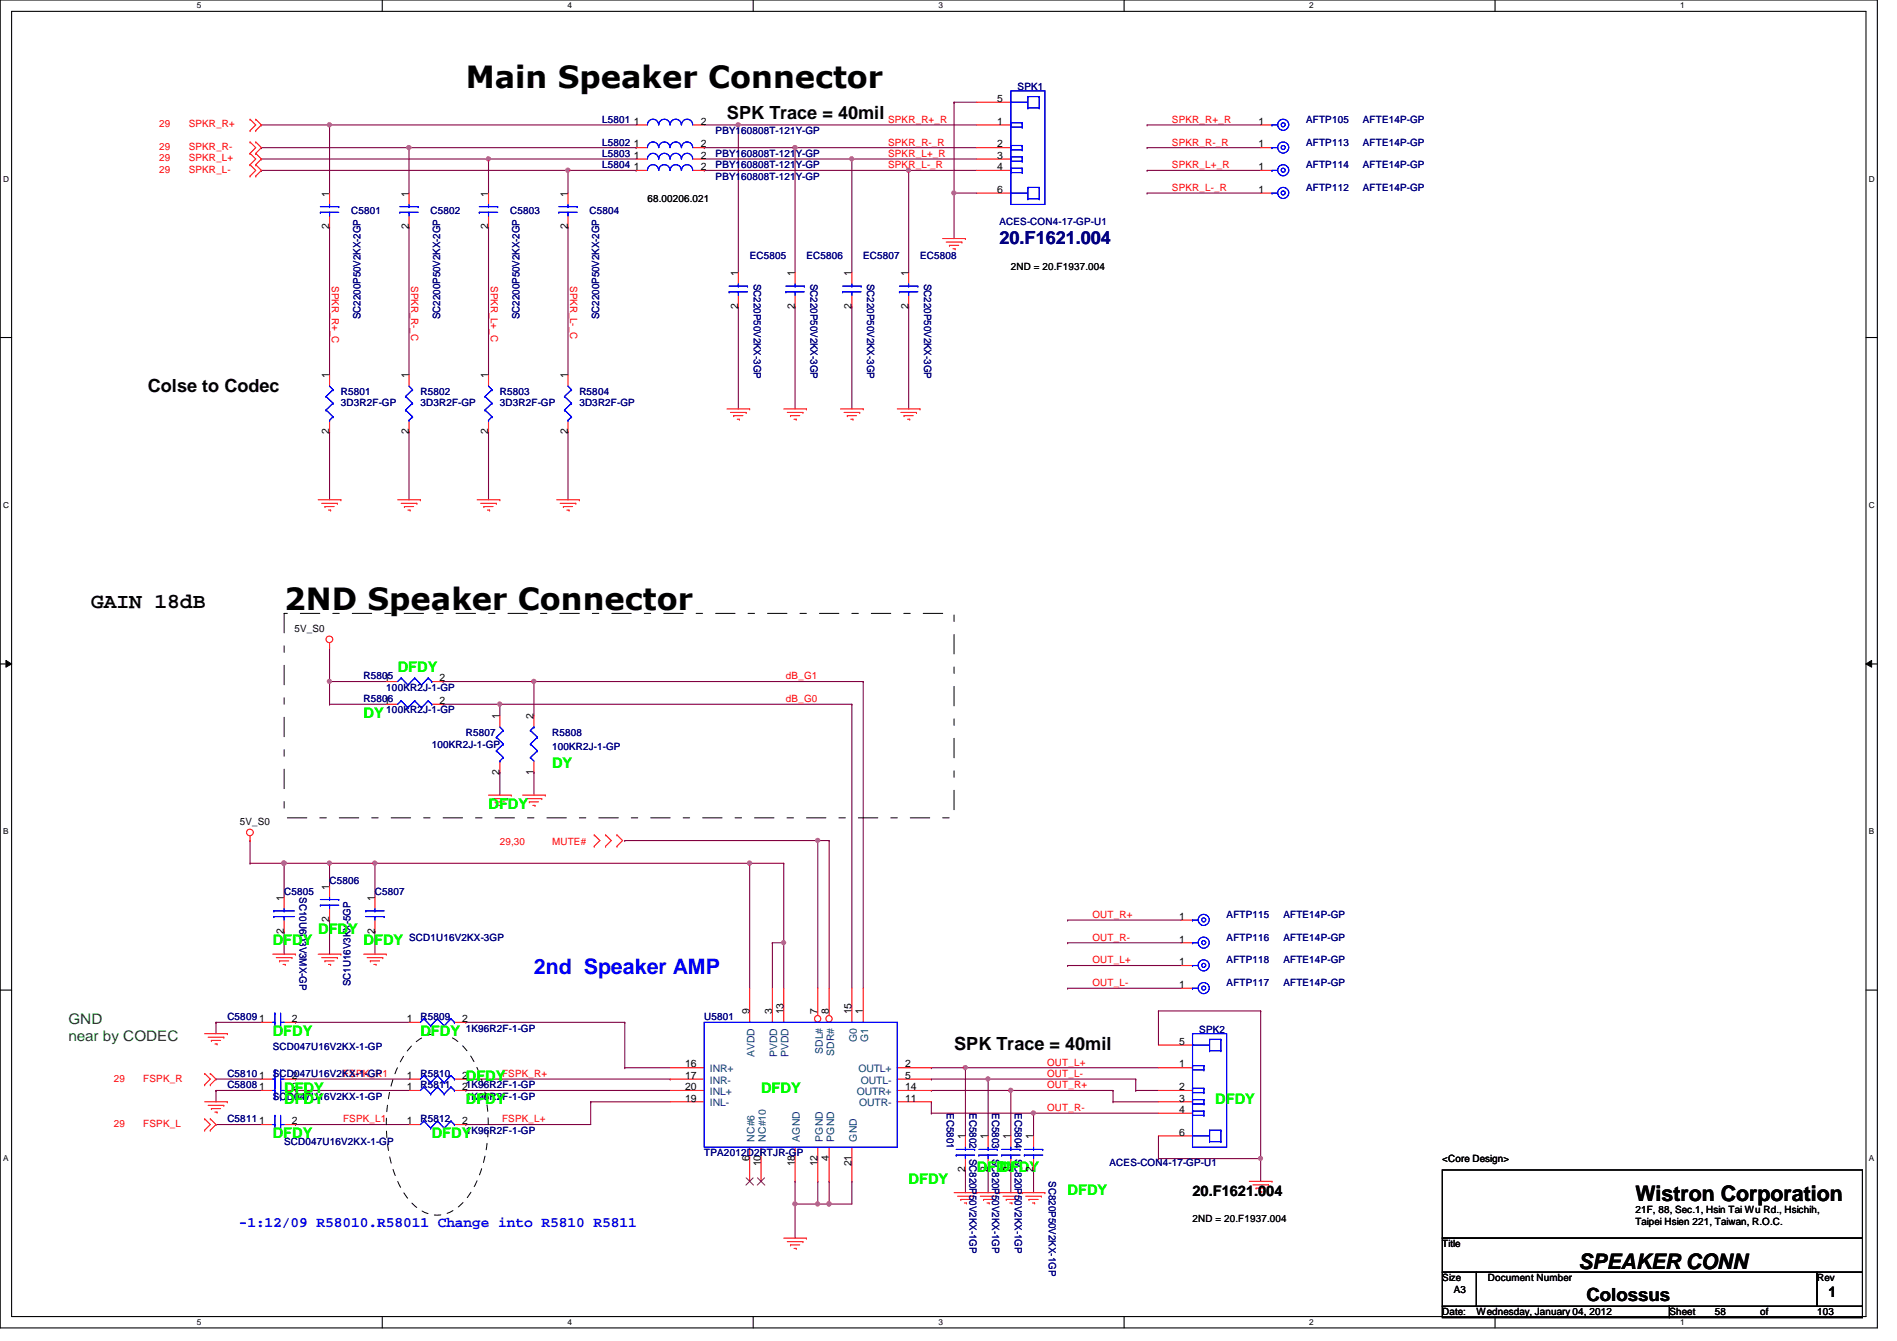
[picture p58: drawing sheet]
<svg xmlns="http://www.w3.org/2000/svg" width="297mm" height="210mm" viewBox="0 0 297 210" stroke-linecap="round" stroke-linejoin="round" font-family="sans-serif">
<defs><g id="words">
<g font-size="4.8">
<text x="72.9" y="13.7">Main Speaker Connector</text>
<text x="44.5" y="95.5">2ND Speaker Connector</text>
</g>
<g font-size="3.3">
<text x="14.3" y="95.2">GAIN 18dB</text>
<text x="256.1" y="188">Wistron Corporation</text>
<text x="247.2" y="198.6">SPEAKER CONN</text>
</g>
<text font-size="3.3" fill="#00f" x="83.6" y="152.5">2nd Speaker AMP</text>
<g font-size="2.8">
<text x="113.8" y="18.6">SPK Trace = 40mil</text>
<text x="23.2" y="61.3">Colse to Codec</text>
<text x="149.4" y="164.4">SPK Trace = 40mil</text>
<text x="248.4" y="203.7">Colossus</text>
</g>
<text font-size="2.8" fill="#000080" x="156.5" y="38.2">20.F1621.004</text>
<g font-size="2.3" fill="#0f0">
<text x="62.3" y="105.2">DFDY</text>
<text x="56.9" y="112.4">DY</text>
<text x="86.4" y="120.2">DY</text>
<text x="76.5" y="126.6">DFDY</text>
<text x="42.7" y="147.9">DFDY</text>
<text x="49.8" y="146.1">DFDY</text>
<text x="56.9" y="147.9">DFDY</text>
<text x="42.7" y="162.1">DFDY</text>
<text x="65.8" y="162.1">DFDY</text>
<text x="44.5" y="172.8">DFDY</text>
<text x="44.5" y="171">DFDY</text>
<text x="72.9" y="172.8">DFDY</text>
<text x="72.9" y="169.2">DFDY</text>
<text x="119.2" y="171">DFDY</text>
<text x="190.3" y="172.8">DFDY</text>
<text x="42.7" y="178.1">DFDY</text>
<text x="67.6" y="178.1">DFDY</text>
<text x="142.3" y="185.3">DFDY</text>
<text x="152.9" y="183.5">DFDY</text>
<text x="156.5" y="183.5">DFDY</text>
<text x="167.2" y="187">DFDY</text>
</g>
<g font-size="2.3" fill="#008000">
<text x="10.7" y="160.3">GND</text>
<text x="10.7" y="163">near by CODEC</text>
</g>
<g font-size="2.3">
<text x="186.7" y="187.2">20.F1621.004</text>
<text x="286.3" y="203">1</text>
</g>
<text font-size="2.3" fill="#00f" x="37.4" y="192.1">-1:12/09 R58010.R58011 Change into R5810 R5811</text>
<g font-size="1.6">
<text x="156.2" y="16">5</text>
<text x="99.3" y="19.5">1</text>
<text x="99.3" y="23.1">1</text>
<text x="109.7" y="19.5">2</text>
<text x="109.7" y="23.1">2</text>
<text x="156.2" y="19.5">1</text>
<text x="156.2" y="23.1">2</text>
<text x="197.1" y="19.5">1</text>
<text x="197.1" y="23.1">1</text>
<text x="99.3" y="26.6">1</text>
<text x="99.3" y="24.8">1</text>
<text x="109.7" y="26.6">2</text>
<text x="109.7" y="24.8">2</text>
<text x="156.2" y="24.8">3</text>
<text x="156.2" y="26.6">4</text>
<text x="197.1" y="26.6">1</text>
<text x="51.6" y="35.9" transform="rotate(-90 51.6 35.9)">2</text>
<text x="51.6" y="30.8" transform="rotate(-90 51.6 30.8)">1</text>
<text x="64" y="35.9" transform="rotate(-90 64 35.9)">2</text>
<text x="64" y="30.8" transform="rotate(-90 64 30.8)">1</text>
<text x="76.5" y="35.9" transform="rotate(-90 76.5 35.9)">2</text>
<text x="76.5" y="30.8" transform="rotate(-90 76.5 30.8)">1</text>
<text x="88.9" y="35.9" transform="rotate(-90 88.9 35.9)">2</text>
<text x="88.9" y="30.8" transform="rotate(-90 88.9 30.8)">1</text>
<text x="101.4" y="31.7">68.00206.021</text>
<text x="156.2" y="30.2">6</text>
<text x="197.1" y="30.2">1</text>
<text x="115.6" y="43.2" transform="rotate(-90 115.6 43.2)">1</text>
<text x="124.5" y="43.2" transform="rotate(-90 124.5 43.2)">1</text>
<text x="133.3" y="43.2" transform="rotate(-90 133.3 43.2)">1</text>
<text x="142.2" y="43.2" transform="rotate(-90 142.2 43.2)">1</text>
<text x="158.3" y="42.3">2ND = 20.F1937.004</text>
<text x="115.6" y="48.3" transform="rotate(-90 115.6 48.3)">2</text>
<text x="124.5" y="48.3" transform="rotate(-90 124.5 48.3)">2</text>
<text x="133.3" y="48.3" transform="rotate(-90 133.3 48.3)">2</text>
<text x="142.2" y="48.3" transform="rotate(-90 142.2 48.3)">2</text>
<text x="51.6" y="59.2" transform="rotate(-90 51.6 59.2)">1</text>
<text x="64" y="59.2" transform="rotate(-90 64 59.2)">1</text>
<text x="76.5" y="59.2" transform="rotate(-90 76.5 59.2)">1</text>
<text x="88.9" y="59.2" transform="rotate(-90 88.9 59.2)">1</text>
<text x="51.6" y="67.9" transform="rotate(-90 51.6 67.9)">2</text>
<text x="64" y="67.9" transform="rotate(-90 64 67.9)">2</text>
<text x="76.5" y="67.9" transform="rotate(-90 76.5 67.9)">2</text>
<text x="88.9" y="67.9" transform="rotate(-90 88.9 67.9)">2</text>
<text x="46.1" y="98.9">5V_S0</text>
<text x="60.2" y="106.6">1</text>
<text x="68.8" y="106.6">2</text>
<text x="60.2" y="110.2">1</text>
<text x="68.8" y="110.2">2</text>
<text x="78.2" y="112.6" transform="rotate(-90 78.2 112.6)">1</text>
<text x="83.6" y="112.6" transform="rotate(-90 83.6 112.6)">2</text>
<text x="78.2" y="121.2" transform="rotate(-90 78.2 121.2)">2</text>
<text x="83.6" y="121.2" transform="rotate(-90 83.6 121.2)">1</text>
<text x="37.5" y="129.1">5V_S0</text>
<text x="44.4" y="141" transform="rotate(-90 44.4 141)">1</text>
<text x="51.6" y="139.2" transform="rotate(-90 51.6 139.2)">1</text>
<text x="58.7" y="141" transform="rotate(-90 58.7 141)">1</text>
<text x="184.6" y="144">1</text>
<text x="44.4" y="146.1" transform="rotate(-90 44.4 146.1)">2</text>
<text x="51.6" y="144.4" transform="rotate(-90 51.6 144.4)">2</text>
<text x="58.7" y="146.1" transform="rotate(-90 58.7 146.1)">2</text>
<text x="184.6" y="147.5">1</text>
<text x="184.6" y="154.6">1</text>
<text x="184.6" y="151.1">1</text>
<text x="40.6" y="160">1</text>
<text x="45.7" y="160">2</text>
<text x="63.7" y="160">1</text>
<text x="72.4" y="160">2</text>
<text x="117.3" y="158.8" transform="rotate(-90 117.3 158.8)">9</text>
<text x="120.9" y="158.8" transform="rotate(-90 120.9 158.8)">3</text>
<text x="122.7" y="158.8" transform="rotate(-90 122.7 158.8)">13</text>
<text x="128" y="158.8" transform="rotate(-90 128 158.8)">7</text>
<text x="129.8" y="158.8" transform="rotate(-90 129.8 158.8)">8</text>
<text x="133.3" y="158.8" transform="rotate(-90 133.3 158.8)">15</text>
<text x="135.1" y="158.8" transform="rotate(-90 135.1 158.8)">1</text>
<text x="107.3" y="167.1">16</text>
<text x="141.7" y="167.1">2</text>
<text x="184.6" y="167.1">1</text>
<text x="184.6" y="163.5">5</text>
<text x="40.6" y="170.6">1</text>
<text x="40.6" y="168.9">1</text>
<text x="45.7" y="170.6">2</text>
<text x="45.7" y="168.9">2</text>
<text x="63.7" y="170.6">1</text>
<text x="63.7" y="168.9">1</text>
<text x="72.4" y="170.6">21K96R2F-1-GP</text>
<text x="72.4" y="168.9">2</text>
<text x="107.3" y="168.9">17</text>
<text x="107.3" y="172.4">19</text>
<text x="107.3" y="170.6">20</text>
<text x="141.7" y="168.9">5</text>
<text x="141.7" y="172.4">11</text>
<text x="141.7" y="170.6">14</text>
<text x="184.6" y="170.6">2</text>
<text x="184.6" y="172.4">3</text>
<text x="40.6" y="176">1</text>
<text x="45.7" y="176">2</text>
<text x="63.7" y="176">1</text>
<text x="72.4" y="176">2</text>
<text x="151.1" y="178.4" transform="rotate(-90 151.1 178.4)">1</text>
<text x="154.7" y="178.4" transform="rotate(-90 154.7 178.4)">1</text>
<text x="158.2" y="178.4" transform="rotate(-90 158.2 178.4)">1</text>
<text x="161.8" y="178.4" transform="rotate(-90 161.8 178.4)">1</text>
<text x="184.6" y="174.2">4</text>
<text x="184.6" y="177.8">6</text>
<text x="117.3" y="181.7" transform="rotate(-90 117.3 181.7)">6</text>
<text x="119.1" y="182.6" transform="rotate(-90 119.1 182.6)">10</text>
<text x="124.5" y="182.6" transform="rotate(-90 124.5 182.6)">18</text>
<text x="128" y="182.6" transform="rotate(-90 128 182.6)">12</text>
<text x="129.8" y="181.7" transform="rotate(-90 129.8 181.7)">4</text>
<text x="133.3" y="182.6" transform="rotate(-90 133.3 182.6)">21</text>
<text x="151.1" y="183.5" transform="rotate(-90 151.1 183.5)">2</text>
<text x="154.7" y="183.5" transform="rotate(-90 154.7 183.5)">2</text>
<text x="158.2" y="183.5" transform="rotate(-90 158.2 183.5)">2</text>
<text x="161.8" y="183.5" transform="rotate(-90 161.8 183.5)">2</text>
<text x="225.8" y="181.9">&lt;Core Design&gt;</text>
<text x="186.7" y="191.3">2ND = 20.F1937.004</text>
<text x="256.1" y="189.9">21F, 88, Sec.1, Hsin Tai Wu Rd., Hsichih,</text>
<text x="256.1" y="191.7">Taipei Hsien 221, Taiwan, R.O.C.</text>
<text x="225.8" y="195.2">Title</text>
<text x="225.8" y="200.6">Size</text>
<text x="227.6" y="202.4">A3</text>
<text x="233" y="200.6">Document Number</text>
<text x="284.5" y="200.6">Rev</text>
<text x="225.8" y="205.9">Date:</text>
<text x="231.2" y="205.9">Wednesday, January 04, 2012</text>
<text x="261.4" y="205.9">Sheet</text>
<text x="268.5" y="205.9">58</text>
<text x="275.6" y="205.9">of</text>
<text x="284.5" y="205.9">103</text>
</g>
<g font-size="1.6" fill="#000080">
<text x="159.3" y="14.1">SPK1</text>
<text x="94.3" y="19.2">L5801</text>
<text x="94.3" y="22.8">L5802</text>
<text x="112.1" y="21">PBY160808T-121Y-GP</text>
<text x="204.5" y="19.2">AFTP105</text>
<text x="204.5" y="22.8">AFTP113</text>
<text x="213.4" y="19.2">AFTE14P-GP</text>
<text x="213.4" y="22.8">AFTE14P-GP</text>
<text x="94.3" y="26.3">L5804</text>
<text x="94.3" y="24.6">L5803</text>
<text x="112.1" y="28.1">PBY160808T-121Y-GP</text>
<text x="112.1" y="24.6">PBY160808T-121Y-GP</text>
<text x="112.1" y="26.3">PBY160808T-121Y-GP</text>
<text x="204.5" y="29.9">AFTP112</text>
<text x="204.5" y="26.3">AFTP114</text>
<text x="213.4" y="29.9">AFTE14P-GP</text>
<text x="213.4" y="26.3">AFTE14P-GP</text>
<text x="55" y="33.4">C5801</text>
<text x="67.4" y="33.4">C5802</text>
<text x="79.9" y="33.4">C5803</text>
<text x="92.3" y="33.4">C5804</text>
<text x="156.5" y="35.2">ACES-CON4-17-GP-U1</text>
<text x="117.4" y="40.6">EC5805</text>
<text x="126.3" y="40.6">EC5806</text>
<text x="135.2" y="40.6">EC5807</text>
<text x="144.1" y="40.6">EC5808</text>
<text x="118" y="44.4" transform="rotate(90 118 44.4)">SC220P50V2KX-3GP</text>
<text x="126.9" y="44.4" transform="rotate(90 126.9 44.4)">SC220P50V2KX-3GP</text>
<text x="135.8" y="44.4" transform="rotate(90 135.8 44.4)">SC220P50V2KX-3GP</text>
<text x="144.7" y="44.4" transform="rotate(90 144.7 44.4)">SC220P50V2KX-3GP</text>
<text x="56.5" y="50" transform="rotate(-90 56.5 50)">SC2200P50V2KX-2GP</text>
<text x="68.9" y="50" transform="rotate(-90 68.9 50)">SC2200P50V2KX-2GP</text>
<text x="81.4" y="50" transform="rotate(-90 81.4 50)">SC2200P50V2KX-2GP</text>
<text x="93.8" y="50" transform="rotate(-90 93.8 50)">SC2200P50V2KX-2GP</text>
<text x="53.4" y="61.9">R5801</text>
<text x="53.4" y="63.5">3D3R2F-GP</text>
<text x="65.8" y="61.9">R5802</text>
<text x="65.8" y="63.5">3D3R2F-GP</text>
<text x="78.3" y="61.9">R5803</text>
<text x="78.3" y="63.5">3D3R2F-GP</text>
<text x="90.7" y="61.9">R5804</text>
<text x="90.7" y="63.5">3D3R2F-GP</text>
<text x="56.9" y="106.3">R5805</text>
<text x="56.9" y="109.9">R5806</text>
<text x="60.5" y="111.7">100KR2J-1-GP</text>
<text x="60.5" y="108.1">100KR2J-1-GP</text>
<text x="67.6" y="117">100KR2J-1-GP</text>
<text x="72.9" y="115.2">R5807</text>
<text x="86.4" y="115.2">R5808</text>
<text x="86.4" y="117.3">100KR2J-1-GP</text>
<text x="44.5" y="140.1">C5805</text>
<text x="46.9" y="140.5" transform="rotate(90 46.9 140.5)">SC10U6D3V3MX-GP</text>
<text x="51.6" y="138.3">C5806</text>
<text x="58.7" y="140.1">C5807</text>
<text x="192.1" y="143.7">AFTP115</text>
<text x="201" y="143.7">AFTE14P-GP</text>
<text x="64" y="147.2">SCD1U16V2KX-3GP</text>
<text x="192.1" y="147.2">AFTP116</text>
<text x="201" y="147.2">AFTE14P-GP</text>
<text x="54.9" y="154.3" transform="rotate(-90 54.9 154.3)">SC1U16V3KX-5GP</text>
<text x="192.1" y="154.3">AFTP117</text>
<text x="192.1" y="150.8">AFTP118</text>
<text x="201" y="154.3">AFTE14P-GP</text>
<text x="201" y="150.8">AFTE14P-GP</text>
<text x="35.6" y="159.7">C5809</text>
<text x="65.8" y="159.7">R5809</text>
<text x="72.9" y="161.5">1K96R2F-1-GP</text>
<text x="110.3" y="159.7">U5801</text>
<text x="187.8" y="161.6">SPK2</text>
<text x="42.7" y="164.3">SCD047U16V2KX-1-GP</text>
<text x="35.6" y="170.3">C5808</text>
<text x="35.6" y="168.6">C5810</text>
<text x="42.7" y="168.6">SCD047U16V2KX-1-GP</text>
<text x="42.7" y="172.1">SCD047U16V2KX-1-GP</text>
<text x="65.8" y="170.3">R5811</text>
<text x="65.8" y="168.6">R5810</text>
<text x="72.9" y="172.1">1K96R2F-1-GP</text>
<text x="35.6" y="175.7">C5811</text>
<text x="44.5" y="179.2">SCD047U16V2KX-1-GP</text>
<text x="65.8" y="175.7">R5812</text>
<text x="72.9" y="177.5">1K96R2F-1-GP</text>
<text x="148.2" y="174.2" transform="rotate(90 148.2 174.2)">EC5801</text>
<text x="151.8" y="174.2" transform="rotate(90 151.8 174.2)">EC5802</text>
<text x="155.4" y="174.2" transform="rotate(90 155.4 174.2)">EC5803</text>
<text x="158.9" y="174.2" transform="rotate(90 158.9 174.2)">EC5804</text>
<text x="110.3" y="181">TPA2012D2RTJR-GP</text>
<text x="151.8" y="181.4" transform="rotate(90 151.8 181.4)">SC820P50V2KX-1GP</text>
<text x="155.4" y="181.4" transform="rotate(90 155.4 181.4)">SC820P50V2KX-1GP</text>
<text x="158.9" y="181.4" transform="rotate(90 158.9 181.4)">SC820P50V2KX-1GP</text>
<text x="164.3" y="184.9" transform="rotate(90 164.3 184.9)">SC820P50V2KX-1GP</text>
<text x="173.7" y="182.5">ACES-CON4-17-GP-U1</text>
</g>
<g font-size="1.6" fill="#f00">
<text x="24.9" y="19.9">29</text>
<text x="24.9" y="23.5">29</text>
<text x="29.5" y="19.9">SPKR_R+</text>
<text x="29.5" y="23.5">SPKR_R-</text>
<text x="139.1" y="22.8">SPKR_R-_R</text>
<text x="139.1" y="19.2">SPKR_R+_R</text>
<text x="183.5" y="19.2">SPKR_R+_R</text>
<text x="183.5" y="22.8">SPKR_R-_R</text>
<text x="24.9" y="25.3">29</text>
<text x="24.9" y="27.1">29</text>
<text x="29.5" y="25.3">SPKR_L+</text>
<text x="29.5" y="27.1">SPKR_L-</text>
<text x="139.1" y="24.6">SPKR_L+_R</text>
<text x="139.1" y="26.3">SPKR_L-_R</text>
<text x="183.5" y="26.3">SPKR_L+_R</text>
<text x="183.5" y="29.9">SPKR_L-_R</text>
<text x="51.9" y="44.8" transform="rotate(90 51.9 44.8)">SPKR_R+_C</text>
<text x="64.4" y="44.8" transform="rotate(90 64.4 44.8)">SPKR_R-_C</text>
<text x="76.8" y="44.8" transform="rotate(90 76.8 44.8)">SPKR_L+_C</text>
<text x="89.3" y="44.8" transform="rotate(90 89.3 44.8)">SPKR_L-_C</text>
<text x="123.1" y="106.3">dB_G1</text>
<text x="123.1" y="109.9">dB_G0</text>
<text x="78.3" y="132.3">29,30</text>
<text x="86.4" y="132.3">MUTE#</text>
<text x="171.1" y="143.7">OUT_R+</text>
<text x="171.1" y="147.2">OUT_R-</text>
<text x="171.1" y="150.8">OUT_L+</text>
<text x="171.1" y="154.3">OUT_L-</text>
<text x="164" y="166.8">OUT_L+</text>
<text x="17.8" y="169.3">29</text>
<text x="22.4" y="169.3">FSPK_R</text>
<text x="53.7" y="168.6">FSPK_R1</text>
<text x="78.6" y="168.6">FSPK_R+</text>
<text x="164" y="168.6">OUT_L-</text>
<text x="164" y="170.3">OUT_R+</text>
<text x="164" y="173.9">OUT_R-</text>
<text x="17.8" y="176.4">29</text>
<text x="22.4" y="176.4">FSPK_L</text>
<text x="53.7" y="175.7">FSPK_L1</text>
<text x="78.6" y="175.7">FSPK_L+</text>
</g>
<g font-size="1.6" fill="#004080">
<text x="111.2" y="167.9">INR+</text>
<text x="118.1" y="165.5" transform="rotate(-90 118.1 165.5)">AVDD</text>
<text x="121.7" y="165.5" transform="rotate(-90 121.7 165.5)">PVDD</text>
<text x="123.5" y="165.5" transform="rotate(-90 123.5 165.5)">PVDD</text>
<text x="128.8" y="165" transform="rotate(-90 128.8 165)">SDL#</text>
<text x="130.6" y="165.3" transform="rotate(-90 130.6 165.3)">SDR#</text>
<text x="134.2" y="163.1" transform="rotate(-90 134.2 163.1)">G0</text>
<text x="134.4" y="167.9">OUTL+</text>
<text x="135.9" y="163.1" transform="rotate(-90 135.9 163.1)">G1</text>
<text x="111.2" y="169.6">INR-</text>
<text x="111.2" y="173.2">INL-</text>
<text x="111.2" y="171.4">INL+</text>
<text x="134.2" y="171.4">OUTR+</text>
<text x="134.5" y="173.2">OUTR-</text>
<text x="134.8" y="169.6">OUTL-</text>
<text x="118.1" y="178.7" transform="rotate(-90 118.1 178.7)">NC#6</text>
<text x="119.9" y="178.7" transform="rotate(-90 119.9 178.7)">NC#10</text>
<text x="125.3" y="178.7" transform="rotate(-90 125.3 178.7)">AGND</text>
<text x="128.8" y="178.7" transform="rotate(-90 128.8 178.7)">PGND</text>
<text x="130.6" y="178.7" transform="rotate(-90 130.6 178.7)">PGND</text>
<text x="134.2" y="178.7" transform="rotate(-90 134.2 178.7)">GND</text>
</g>
<g font-size="1.3">
<text x="30.8" y="1.3">5</text>
<text x="88.9" y="1.3">4</text>
<text x="146.9" y="1.3">3</text>
<text x="205" y="1.3">2</text>
<text x="263.1" y="1.3">1</text>
<text x=".5" y="28.4">D</text>
<text x="292.6" y="28.4">D</text>
<text x=".5" y="79.5">C</text>
<text x="292.6" y="79.5">C</text>
<text x=".5" y="130.6">B</text>
<text x="292.6" y="130.6">B</text>
<text x=".5" y="181.7">A</text>
<text x="292.6" y="181.7">A</text>
<text x="30.8" y="207.4">5</text>
<text x="88.9" y="207.4">4</text>
<text x="146.9" y="207.4">3</text>
<text x="205" y="207.4">2</text>
<text x="263.1" y="207.4">1</text>
</g>
</g></defs>
<path d="M0 0h294v207.9h-294zM1.8 1.8h290.4v204.3h-290.4z" fill="none" stroke="#000" stroke-width=".17"/>
<g fill="#fff">
<path d="M30.8 .2h.7v1.4h-.7z"/>
<path d="M30.8 206.2h.7v1.4h-.7z"/>
</g>
<path d="M59.9 0v1.8M59.9 206.1v1.8" fill="none" stroke="#000" stroke-width=".17"/>
<g fill="#fff">
<path d="M88.9 .2h.6v1.4h-.6z"/>
<path d="M88.9 206.2h.6v1.4h-.6z"/>
</g>
<path d="M117.9 0v1.8M117.9 206.1v1.8" fill="none" stroke="#000" stroke-width=".17"/>
<g fill="#fff">
<path d="M146.9 .2h.7v1.4h-.7z"/>
<path d="M146.9 206.2h.7v1.4h-.7z"/>
</g>
<path d="M176 0v1.8M176 206.1v1.8" fill="none" stroke="#000" stroke-width=".17"/>
<g fill="#fff">
<path d="M205 .2h.7v1.4h-.7z"/>
<path d="M205 206.2h.7v1.4h-.7z"/>
</g>
<path d="M234.1 0v1.8M234.1 206.1v1.8" fill="none" stroke="#000" stroke-width=".17"/>
<g fill="#fff">
<path d="M263.1 .2h.7v1.4h-.7z"/>
<path d="M263.1 206.2h.7v1.4h-.7z"/>
<path d="M.5 27.3h.9v1.4h-.9z"/>
<path d="M292.6 27.3h.9v1.4h-.9z"/>
<path d="M.5 78.4h.9v1.4h-.9z"/>
<path d="M292.6 78.4h.9v1.4h-.9z"/>
</g>
<path d="M0 52.8h1.8M292.2 52.8h1.8" fill="none" stroke="#000" stroke-width=".17"/>
<g fill="#fff">
<path d="M.5 129.5h.8v1.4h-.8z"/>
<path d="M292.6 129.5h.9v1.4h-.9z"/>
</g>
<path d="M0 103.9h1.8M292.2 103.9h1.8" fill="none" stroke="#000" stroke-width=".17"/>
<path d="M.9 103.4l.9 .5-.9 .5zM292.2 103.9l.9-.5v1z" fill="#000"/>
<path d="M.9 103.4l.9 .5-.9 .5zM292.2 103.9l.9-.5v1z" fill="none" stroke="#000" stroke-width=".16"/>
<g fill="#fff">
<path d="M.5 180.5h.8v1.4h-.8z"/>
<path d="M292.6 180.5h.9v1.4h-.9z"/>
</g>
<path d="M0 155h1.8M292.2 155h1.8" fill="none" stroke="#000" stroke-width=".17"/>
<path d="M39.2 135.1h.1M39.2 135.1h5.3" fill="none" stroke="#800040" stroke-width=".17"/>
<circle cx="44.5" cy="135.1" r=".32" fill="#f0f"/>
<circle cx="44.5" cy="135.1" r=".32" fill="none" stroke="#f0f" stroke-width=".17"/>
<path d="M58.7 135.1h.1M58.7 135.1h58.7M133.4 184.9h.1M133.4 184.9v3.6" fill="none" stroke="#800040" stroke-width=".17"/>
<circle cx="117.4" cy="135.1" r=".32" fill="#f0f"/>
<circle cx="117.4" cy="135.1" r=".32" fill="none" stroke="#f0f" stroke-width=".17"/>
<circle cx="58.7" cy="135.1" r=".32" fill="#f0f"/>
<circle cx="58.7" cy="135.1" r=".32" fill="none" stroke="#f0f" stroke-width=".17"/>
<path d="M44.5 135.1h.1M44.5 135.1v5.4M117.4 135.1h.1M117.4 135.1v19.6M44.5 145.8h.1M44.5 145.8v3.6" fill="none" stroke="#800040" stroke-width=".17"/>
<circle cx="44.5" cy="135.1" r=".32" fill="#f0f"/>
<circle cx="44.5" cy="135.1" r=".32" fill="none" stroke="#f0f" stroke-width=".17"/>
<path d="M51.6 135.1h.1M51.6 135.1h7.1M120.9 147.6h.1M120.9 147.6v7.1M72.9 170.7h.1M72.9 170.7h32M124.5 184.9h.1M124.5 184.9v3.6M128.1 188.5h.1M128.1 188.5h1.7" fill="none" stroke="#800040" stroke-width=".17"/>
<circle cx="129.8" cy="188.4" r=".32" fill="#f0f"/>
<circle cx="129.8" cy="188.4" r=".32" fill="none" stroke="#f0f" stroke-width=".17"/>
<path d="M128.1 184.9h.1M128.1 184.9v3.6" fill="none" stroke="#800040" stroke-width=".17"/>
<circle cx="128" cy="188.4" r=".32" fill="#f0f"/>
<circle cx="128" cy="188.4" r=".32" fill="none" stroke="#f0f" stroke-width=".17"/>
<path d="M133.4 110.2h.1M133.4 110.2v44.5M135.2 106.7h.1M135.2 106.7v48M120.9 147.6h.1M120.9 147.6h1.8M122.7 147.6h.1M122.7 147.6v7.1M129.8 184.9h.1M129.8 184.9v3.6" fill="none" stroke="#800040" stroke-width=".17"/>
<circle cx="122.7" cy="147.5" r=".32" fill="#f0f"/>
<circle cx="122.7" cy="147.5" r=".32" fill="none" stroke="#f0f" stroke-width=".17"/>
<path d="M117.4 135.1h.1M117.4 135.1h5.3M128.1 131.6h.1M128.1 131.6v23.1" fill="none" stroke="#800040" stroke-width=".17"/>
<circle cx="128" cy="131.5" r=".32" fill="#f0f"/>
<circle cx="128" cy="131.5" r=".32" fill="none" stroke="#f0f" stroke-width=".17"/>
<path d="M51.6 135.1h.1M51.6 135.1v3.6M58.7 135.1h.1M58.7 135.1v5.4M129.8 131.6h.1M129.8 131.6v23.1M97.8 160h.1M97.8 160v7.1" fill="none" stroke="#800040" stroke-width=".17"/>
<circle cx="51.6" cy="135.1" r=".32" fill="#f0f"/>
<circle cx="51.6" cy="135.1" r=".32" fill="none" stroke="#f0f" stroke-width=".17"/>
<g fill="none" stroke="#800040" stroke-width=".17">
<path d="M97.8 131.6h.1M97.8 131.6h32M128.1 131.6h.1M33.8 168.9h.1M33.8 168.9h7.1M46.3 160h.1M46.3 160h17.7M72.9 160h.1M72.9 160h24.9M97.8 167.1h.1M97.8 167.1h7.1M129.8 188.5h.1"/>
<path d="M129.8 188.5h3.6"/>
</g>
<circle cx="129.8" cy="188.4" r=".32" fill="#f0f"/>
<circle cx="129.8" cy="188.4" r=".32" fill="none" stroke="#f0f" stroke-width=".17"/>
<path d="M124.5 188.5h.1M124.5 188.5v5.3" fill="none" stroke="#800040" stroke-width=".17"/>
<circle cx="124.5" cy="188.4" r=".32" fill="#f0f"/>
<circle cx="124.5" cy="188.4" r=".32" fill="none" stroke="#f0f" stroke-width=".17"/>
<g fill="none" stroke="#800040" stroke-width=".17">
<path d="M83.6 106.7h.1M83.6 106.7h51.6M39.2 131.6h.1M39.2 131.6v3.5M51.6 144h.1M51.6 144v5.4M58.7 145.8h.1M58.7 145.8v3.6M33.8 170.7h.1M33.8 160h.1M33.8 176h.1M33.8 176h7.1"/>
<path d="M33.8 170.7h7.1M33.8 160v1.8M33.8 170.7v1.8M33.8 160h7.1M46.3 170.7h.1M46.3 168.9h.1M46.3 176h.1M46.3 176h17.7M46.3 170.7h17.7M46.3 168.9h17.7M72.9 176h.1M72.9 176h19.6"/>
</g>
<circle cx="83.6" cy="106.7" r=".32" fill="#f0f"/>
<circle cx="83.6" cy="106.7" r=".32" fill="none" stroke="#f0f" stroke-width=".17"/>
<path d="M69.4 110.2h.1M69.4 110.2h8.9" fill="none" stroke="#800040" stroke-width=".17"/>
<circle cx="78.2" cy="110.2" r=".32" fill="#f0f"/>
<circle cx="78.2" cy="110.2" r=".32" fill="none" stroke="#f0f" stroke-width=".17"/>
<path d="M51.6 106.7h.1M51.6 106.7h8.9M78.3 110.2h.1M78.3 110.2h55.1" fill="none" stroke="#800040" stroke-width=".17"/>
<circle cx="51.6" cy="106.7" r=".32" fill="#f0f"/>
<circle cx="51.6" cy="106.7" r=".32" fill="none" stroke="#f0f" stroke-width=".17"/>
<g fill="none" stroke="#800040" stroke-width=".17">
<path d="M51.6 106.7h.1M51.6 101.3h.1M51.6 110.2h.1M51.6 101.3v8.9M51.6 110.2h8.9M69.4 106.7h.1M69.4 106.7h14.2M78.3 110.2h.1M78.3 110.2v1.8M83.6 106.7h.1M83.6 106.7v5.3M44.5 135.1h.1"/>
<path d="M44.5 135.1h7.1M78.3 120.9h.1M78.3 120.9v3.6M83.6 120.9h.1M83.6 120.9v3.6M92.5 172.5h.1M92.5 172.5h12.4M92.5 172.5v3.5"/>
</g>
<circle cx="44.5" cy="135.1" r=".32" fill="#f0f"/>
<circle cx="44.5" cy="135.1" r=".32" fill="none" stroke="#f0f" stroke-width=".17"/>
<path d="M122.7 135.1h.1M122.7 135.1v12.5M154.7 168.9h.1M154.7 168.9h23.1M124.5 188.5h.1M124.5 188.5h3.6" fill="none" stroke="#800040" stroke-width=".17"/>
<circle cx="154.7" cy="168.9" r=".32" fill="#f0f"/>
<circle cx="154.7" cy="168.9" r=".32" fill="none" stroke="#f0f" stroke-width=".17"/>
<path d="M158.3 170.7h.1M158.3 170.7h16" fill="none" stroke="#800040" stroke-width=".17"/>
<circle cx="158.3" cy="170.7" r=".32" fill="#f0f"/>
<circle cx="158.3" cy="170.7" r=".32" fill="none" stroke="#f0f" stroke-width=".17"/>
<path d="M151.2 167.1h.1M151.2 167.1h30.2" fill="none" stroke="#800040" stroke-width=".17"/>
<circle cx="151.1" cy="167.1" r=".32" fill="#f0f"/>
<circle cx="151.1" cy="167.1" r=".32" fill="none" stroke="#f0f" stroke-width=".17"/>
<path d="M161.8 174.2h.1M161.8 174.2h19.6" fill="none" stroke="#800040" stroke-width=".17"/>
<circle cx="161.8" cy="174.2" r=".32" fill="#f0f"/>
<circle cx="161.8" cy="174.2" r=".32" fill="none" stroke="#f0f" stroke-width=".17"/>
<g fill="none" stroke="#800040" stroke-width=".17">
<path d="M167.2 144h.1M167.2 147.6h.1M167.2 151.1h.1M167.2 154.7h.1M167.2 144h17.8M167.2 147.6h17.8M167.2 151.1h17.8M167.2 154.7h17.8M181.4 158.2h.1M181.4 158.2v5.4M181.4 158.2h16M197.4 158.2h.1"/>
<path d="M72.9 168.9h32M104.9 168.9h.1M145.8 167.1h.1M145.8 168.9h.1M145.8 170.7h.1M145.8 172.5h.1M145.8 174.2h.1M145.8 167.1h5.4M145.8 168.9h8.9M145.8 170.7h12.5M145.8 172.5v1.7M145.8 174.2h16"/>
<path d="M151.2 167.1h.1M151.2 167.1v10.7M154.7 168.9h.1M154.7 168.9v8.9M158.3 170.7h.1M158.3 170.7v7.1M161.8 174.2h.1M161.8 174.2v3.6M174.3 170.7h.1M174.3 172.5h.1M174.3 170.7v1.8M174.3 172.5h7.1"/>
<path d="M177.8 168.9h.1M177.8 170.7h.1M177.8 170.7h3.6M177.8 168.9v1.8M181.4 177.8v3.6M181.4 181.4h.1M181.4 181.4h16M197.4 181.4h.1M197.4 181.4v3.5"/>
</g>
<circle cx="197.4" cy="181.3" r=".32" fill="#f0f"/>
<circle cx="197.4" cy="181.3" r=".32" fill="none" stroke="#f0f" stroke-width=".17"/>
<g fill="none" stroke="#800040" stroke-width=".17">
<path d="M179.6 19.6h.1M179.6 19.6h17.8M142.3 26.7h.1M142.3 26.7h10.6M197.4 158.2h.1M197.4 158.2v23.2M151.2 183.1h.1M151.2 183.1v3.6M154.7 183.1h.1M154.7 183.1v3.6M158.3 183.1h.1M158.3 183.1v3.6"/>
<path d="M161.8 183.1h.1M161.8 183.1v3.6"/>
</g>
<circle cx="142.3" cy="26.6" r=".32" fill="#f0f"/>
<circle cx="142.3" cy="26.6" r=".32" fill="none" stroke="#f0f" stroke-width=".17"/>
<path d="M40.9 26.7h.1M40.9 26.7h48" fill="none" stroke="#800040" stroke-width=".17"/>
<circle cx="88.9" cy="26.6" r=".32" fill="#f0f"/>
<circle cx="88.9" cy="26.6" r=".32" fill="none" stroke="#f0f" stroke-width=".17"/>
<path d="M88.9 26.7h.1M88.9 26.7v3.5M124.5 23.1h.1M124.5 23.1h28.4" fill="none" stroke="#800040" stroke-width=".17"/>
<circle cx="124.5" cy="23.1" r=".32" fill="#f0f"/>
<circle cx="124.5" cy="23.1" r=".32" fill="none" stroke="#f0f" stroke-width=".17"/>
<path d="M40.9 24.9h.1M40.9 24.9h35.6" fill="none" stroke="#800040" stroke-width=".17"/>
<circle cx="76.5" cy="24.9" r=".32" fill="#f0f"/>
<circle cx="76.5" cy="24.9" r=".32" fill="none" stroke="#f0f" stroke-width=".17"/>
<path d="M76.5 24.9h.1M76.5 24.9v5.3M133.4 24.9h.1M133.4 24.9h19.5" fill="none" stroke="#800040" stroke-width=".17"/>
<circle cx="133.4" cy="24.9" r=".32" fill="#f0f"/>
<circle cx="133.4" cy="24.9" r=".32" fill="none" stroke="#f0f" stroke-width=".17"/>
<path d="M51.6 19.6h.1M51.6 19.6v10.6M115.6 19.6h.1M115.6 19.6h37.3" fill="none" stroke="#800040" stroke-width=".17"/>
<circle cx="115.6" cy="19.5" r=".32" fill="#f0f"/>
<circle cx="115.6" cy="19.5" r=".32" fill="none" stroke="#f0f" stroke-width=".17"/>
<g fill="none" stroke="#800040" stroke-width=".17">
<path d="M40.9 19.6h.1M40.9 19.6h10.7M110.3 19.6h5.3M115.6 19.6h.1M149.4 16h.1M149.4 16h3.5M40.9 23.1h.1M40.9 23.1h58.7M64 23.1h.1M64 23.1v7.1M76.5 24.9h.1M76.5 24.9h23.1"/>
<path d="M88.9 26.7h10.7M99.6 26.7h.1M99.6 23.1h.1M110.3 23.1h.1M110.3 26.7h.1M110.3 23.1h14.2M110.3 24.9h23.1M110.3 26.7h32M133.4 24.9h.1M179.6 23.1h.1M179.6 23.1h17.8"/>
</g>
<circle cx="64" cy="23.1" r=".32" fill="#f0f"/>
<circle cx="64" cy="23.1" r=".32" fill="none" stroke="#f0f" stroke-width=".17"/>
<path d="M51.6 19.6h.1M51.6 19.6h48M179.6 26.7h.1M179.6 26.7h17.8" fill="none" stroke="#800040" stroke-width=".17"/>
<circle cx="51.6" cy="19.5" r=".32" fill="#f0f"/>
<circle cx="51.6" cy="19.5" r=".32" fill="none" stroke="#f0f" stroke-width=".17"/>
<g fill="none" stroke="#800040" stroke-width=".17">
<path d="M115.6 19.6h.1M115.6 19.6v23.1M149.4 16h.1M149.4 16v21.3M51.6 35.6h.1M51.6 35.6v23.1M64 35.6h.1M64 35.6v23.1M76.5 35.6h.1M76.5 35.6v23.1M88.9 35.6h.1M88.9 35.6v23.1"/>
<path d="M124.5 23.1h.1M124.5 23.1v19.6M133.4 24.9h.1M133.4 24.9v17.8M142.3 26.7h.1M142.3 26.7v16M149.4 30.2h.1M149.4 30.2h3.5M115.6 48h.1M115.6 48v16M124.5 48h.1M124.5 48v16"/>
<path d="M133.4 48h.1M133.4 48v16M142.3 48h.1M142.3 48v16M51.6 67.6h.1M51.6 67.6v10.6M64 67.6h.1M64 67.6v10.6M76.5 67.6h.1M76.5 67.6v10.6M88.9 67.6h.1M88.9 67.6v10.6"/>
</g>
<circle cx="149.4" cy="30.2" r=".32" fill="#f0f"/>
<circle cx="149.4" cy="30.2" r=".32" fill="none" stroke="#f0f" stroke-width=".17"/>
<path d="M179.6 30.2h.1M179.6 30.2h17.8" fill="none" stroke="#800040" stroke-width=".17"/>
<g fill="none" stroke="#f00" stroke-width=".17">
<path d="M39.2 18.7h.1M39.2 18.7l.8 .9-.8 .8M40 18.7h.1M40 18.7l.9 .9-.9 .8M39.2 20.4h.1M39.2 22.2h.1M39.2 24h.1M39.2 25.8h.1M39.2 27.6h.1M39.2 22.2l.8 .9-.8 .9M39.2 24l.8 .9-.8 .9M39.2 25.8l.8 .9-.8 .9"/>
<path d="M40 20.4h.1M40 24h.1M40 22.2h.1M40 25.8h.1M40 27.6h.1M40 22.2l.9 .9-.9 .9M40 24l.9 .9-.9 .9M40 25.8l.9 .9-.9 .9M147.6 37.3h3.6M148.2 37.9h2.4M148.7 38.4h.1M148.7 38.4h1.4"/>
<path d="M149.2 38.9h.4M149.6 38.9h.1M150.6 37.9h.1M151.2 37.3h.1M49.8 78.2h3.6M50.4 78.8h2.4M50.9 79.3h.1M50.9 79.3h1.4M51.4 79.8h.4M51.8 79.8h.1M52.8 78.8h.1M53.4 78.2h.1"/>
<path d="M62.3 78.2h3.5M62.8 78.8h2.5M63.3 79.3h.1M63.3 79.3h1.5M63.9 79.8h.3M64.2 79.8h.1M65.3 78.8h.1M65.8 78.2h.1M74.7 78.2h3.6M75.3 78.8h2.4M75.8 79.3h.1M75.8 79.3h1.4"/>
<path d="M76.3 79.8h.4M76.7 79.8h.1M77.7 78.8h.1M78.3 78.2h.1M87.2 78.2h3.5M87.7 78.8h2.5M88.2 79.3h.1M88.2 79.3h1.5M88.8 79.8h.3M89.1 79.8h.1M90.2 78.8h.1M90.7 78.2h.1"/>
<path d="M113.8 64h3.6M114.4 64.6h2.4M114.9 65.1h.1M114.9 65.1h1.4M115.4 65.6h.4M115.8 65.6h.1M116.8 64.6h.1M117.4 64h.1M122.7 64h3.6M123.3 64.6h2.4M123.8 65.1h.1M123.8 65.1h1.4"/>
<path d="M124.3 65.6h.4M124.7 65.6h.1M125.7 64.6h.1M126.3 64h.1M131.6 64h3.6M132.2 64.6h2.4M132.7 65.1h.1M132.7 65.1h1.4M133.2 65.6h.4M133.6 65.6h.1M134.6 64.6h.1M135.2 64h.1"/>
<path d="M140.5 64h3.6M141.1 64.6h2.4M141.6 65.1h.1M141.6 65.1h1.4M142.1 65.6h.3M142.4 65.6h.1M143.5 64.6h.1M144.1 64h.1M51.6 101.3h.1M51.6 100.6v.7M60.5 110.2h1.8M67.6 110.2h1.8"/>
<path d="M39.2 131.6h.1M39.2 130.9v.7M76.5 124.5h3.5M77 125h2.5M77.6 125.5h.1M77.6 125.5h1.4M78.1 126.1h.3M78.4 126.1h.1M79.5 125h.1M80 124.5h.1M81.8 124.5h3.6M82.4 125h2.4"/>
<path d="M82.9 125.5h.1M82.9 125.5h1.4M83.4 126.1h.4M83.8 126.1h.1M84.8 125h.1M85.4 124.5h.1M93 132.5h.1M93 130.7h.1M93 130.7l.9 .9-.9 .9M94.8 130.7h.1M94.8 132.5h.1M94.8 130.7l.9 .9-.9 .9"/>
<path d="M96.6 132.5h.1M96.6 130.7h.1M96.6 130.7l.9 .9-.9 .9M42.7 149.4h3.6M43.3 149.9h2.4M43.8 150.4h.1M43.8 150.4h1.4M44.3 151h.4M44.7 151h.1M45.7 149.9h.1M46.3 149.4h.1M49.8 149.4h3.6"/>
<path d="M50.4 149.9h2.4M50.9 150.4h.1M50.9 150.4h1.4M51.4 151h.4M51.8 151h.1M52.8 149.9h.1M53.4 149.4h.1M56.9 149.4h3.6M57.5 149.9h2.4M58 150.4h.1M58 150.4h1.4M58.5 151h.4"/>
<path d="M58.9 151h.1M59.9 149.9h.1M60.5 149.4h.1M117.4 154.7v5.3M120.9 154.7v5.3M122.7 154.7v5.3M133.4 154.7v5.3M135.2 154.7v5.3M32 168h.1M32 169.8h.1M32 175.1h.1M32 176.9h.1"/>
<path d="M32 161.8h3.6M32 172.5h3.6M32 168l.9 .9-.9 .9M32 175.1l.9 .9-.9 .9M32.6 162.3h2.4M32.6 173h2.4M32.9 169.8h.1M32.9 168h.1M32.9 176.9h.1M32.9 175.1h.1M32.9 168l.9 .9-.9 .9M32.9 175.1l.9 .9-.9 .9"/>
<path d="M33.1 162.9h.1M33.1 173.5h.1M33.1 162.9h1.4M33.1 173.5h1.4M33.7 163.4h.3M33.7 174.1h.3M34 163.4h.1M34 174.1h.1M35 162.3h.1M35 173h.1M35.6 161.8h.1M35.6 172.5h.1"/>
<path d="M104.9 172.5h5.4M104.9 167.1h5.4M104.9 168.9h5.4M104.9 170.7h5.4M117.4 179.6v5.3M119.2 179.6v5.3M124.5 179.6v5.3M128.1 179.6v5.3M129.8 179.6v5.3M133.4 179.6v5.3M140.5 172.5h5.3M140.5 167.1h5.3"/>
<path d="M140.5 168.9h5.3M140.5 170.7h5.3M154.7 177.8v1.8M122.7 193.8h3.6M123.3 194.4h2.4M123.8 194.9h.1M123.8 194.9h1.4M124.3 195.4h.4M124.7 195.4h.1M125.7 194.4h.1M126.3 193.8h.1M149.4 186.7h14.2"/>
<path d="M149.9 187.2h2.5M150.4 187.7h.1M150.4 187.7h1.5M151 188.3h.3M151.3 188.3h.1M152.4 187.2h.1M152.9 186.7h.1M153.5 187.2h2.5M154 187.7h.1M154 187.7h1.4M154.6 188.3h.3M154.7 181.4v1.7"/>
<path d="M154.9 188.3h.1M156 187.2h.1M156.5 186.7h.1M157.1 187.2h2.4M157.6 187.7h.1M157.6 187.7h1.4M158.1 188.3h.4M158.5 188.3h.1M159.5 187.2h.1M160.1 186.7h.1M160.6 187.2h2.5M161.1 187.7h.1"/>
<path d="M161.1 187.7h1.5M161.7 188.3h.3M162 188.3h.1M163.1 187.2h.1M163.6 186.7h.1M195.6 184.9h3.6M196.2 185.5h2.4M196.7 186h.1M196.7 186h1.4M197.2 186.5h.4M197.6 186.5h.1M198.6 185.5h.1"/>
<path d="M199.2 184.9h.1"/>
<circle cx="51.6" cy="100.1" r=".52"/>
<circle cx="39.1" cy="130.3" r=".52"/>
</g>
<path d="M225.8 183.1h65.8v10.7h-65.8zM225.8 193.8h65.8v5.3h-65.8zM225.8 199.1h5.4v5.4h-5.4zM231.2 199.1h53.3v5.4h-53.3zM284.5 199.1h7.1v5.4h-7.1zM225.8 204.5h35.6v1.7h-35.6zM261.4 204.5h30.2v1.7h-30.2z" fill="none" stroke="#000" stroke-width=".17"/>
<path d="M44.5 96h104.9v32h-104.9z" fill="none" stroke="#000" stroke-width=".16" stroke-dasharray="3 2 1 2"/>
<path d="M64.2 164a5.2 5.2 0 0 1 8.5 0 17.6 17.6 0 0 1 3.7 10.3 20.9 20.9 0 0 1-3 12.8 6.3 6.3 0 0 1-5 3.1 6.3 6.3 0 0 1-4.9-3.1 21.7 21.7 0 0 1-2.5-15.9 15.6 15.6 0 0 1 3.2-7.2z" fill="none" stroke="#000" stroke-width=".16" stroke-dasharray="1 1 1 1 1 1 1 1"/>
<g fill="none" stroke="#00f" stroke-width=".17">
<path d="M62.8 109.7h.1M62.8 109.7l-.5 .5M62.8 109.7l1.1 1.1M63.9 110.8h.1M64.9 109.7h.1M64.9 109.7l-1 1.1M64.9 109.7l1.1 1.1M66 110.8h.1M67.1 109.7h.1M67.1 109.7l-1.1 1.1M67.1 109.7l.5 .5M67.6 110.2h.1"/>
<path d="M153.3 179.9h2.9M154.7 179.9h.1M154.7 179.6v.3M156.2 179.9h.1M153.3 180.8h.1M153.3 180.8h2.9M154.7 180.8h.1M154.7 180.8v.6"/>
</g>
<path d="M116.8 184.4l1.2 1.1M117.9 184.4l-1.1 1.1M118.6 184.4l1.2 1.1M119.7 184.4l-1.1 1.1" fill="none" stroke="#804000" stroke-width=".16"/>
<circle cx="128" cy="159.5" r=".5" fill="#fff"/>
<g fill="none" stroke="#f00" stroke-width=".17">
<path d="M128.1 154.7v4.3"/>
<circle cx="128" cy="159.5" r=".5"/>
</g>
<circle cx="129.8" cy="159.5" r=".5" fill="#fff"/>
<g fill="none" stroke="#f00" stroke-width=".17">
<path d="M99.6 19.6h1.8M108.5 19.6h1.8M152.9 19.6h5.4M152.9 16h5.4M197.4 19.6h1.8M51.6 30.2v1.8M51.6 33.8v1.8M64 30.2v1.8M64 33.8v1.8M76.5 30.2v1.8M76.5 33.8v1.8M88.9 30.2v1.8"/>
<path d="M88.9 33.8v1.8M99.6 26.7h1.8M99.6 23.1h1.8M99.6 24.9h1.8M108.5 26.7h1.8M108.5 23.1h1.8M108.5 24.9h1.8M152.9 26.7h5.4M152.9 30.2h5.4M152.9 23.1h5.4M152.9 24.9h5.4M197.4 26.7h1.8"/>
<path d="M197.4 30.2h1.8M197.4 23.1h1.8M51.6 58.7v1.8M64 58.7v1.8M76.5 58.7v1.8M88.9 58.7v1.8M115.6 42.7v1.7M115.6 46.2v1.8M124.5 42.7v1.7M124.5 46.2v1.8M133.4 42.7v1.7M133.4 46.2v1.8"/>
<path d="M142.3 42.7v1.7M142.3 46.2v1.8M51.6 65.8v1.8M64 65.8v1.8M76.5 65.8v1.8M88.9 65.8v1.8M60.5 106.7h1.8M67.6 106.7h1.8M78.3 112v1.8M78.3 119.1v1.8M83.6 112v1.8M83.6 119.1v1.8"/>
<path d="M51.6 138.7v1.8M44.5 140.5v1.7M44.5 144v1.8M51.6 142.2v1.8M58.7 140.5v1.7M58.7 144v1.8M129.8 154.7v4.3M185 144h1.7M185 147.6h1.7M185 154.7h1.7M185 151.1h1.7M40.9 170.7h1.8"/>
<path d="M40.9 176h1.8M40.9 168.9h1.8M40.9 160h1.8M44.5 170.7h1.8M44.5 176h1.8M44.5 168.9h1.8M44.5 160h1.8M64 170.7h1.8M64 176h1.8M64 168.9h1.8M64 160h1.8M71.2 170.7h1.7"/>
<path d="M71.2 176h1.7M71.2 168.9h1.7M71.2 160h1.7M151.2 177.8v1.8M158.3 177.8v1.8M161.8 177.8v1.8M181.4 170.7h5.3M181.4 167.1h5.3M181.4 172.5h5.3M181.4 174.2h5.3M181.4 163.6h5.3M181.4 177.8h5.3"/>
<path d="M151.2 181.4v1.7M158.3 181.4v1.7M161.8 181.4v1.7"/>
<circle cx="129.8" cy="159.5" r=".5"/>
</g>
<g fill="none" stroke="#00f" stroke-width=".17">
<path d="M101.4 19.6a.87 .87 0 0 1 .9-.9 .87 .87 0 0 1 .8 .9M103.2 19.6a.87 .87 0 0 1 .8-.9 .87 .87 0 0 1 .9 .9M104.9 19.6a.87 .87 0 0 1 .9-.9 .87 .87 0 0 1 .9 .9M106.7 19.6a.87 .87 0 0 1 .9-.9 .87 .87 0 0 1 .9 .9M158.3 14.2h5.3v17.8h-5.3zM158.3 19.2h.1M158.3 19.9h.1M158.3 16h.1M158.3 19.2v.7M158.3 19.2h1.8M158.3 19.9h1.8M158.3 16h2.6"/>
<path d="M160.1 19.9h.1M160.1 19.2h.1M160.1 19.2v.7M160.9 15.1h.1M160.9 16.9h.1M160.9 15.1h1.8M160.9 15.1v1.8M160.9 16.9h1.8M162.7 16.9h.1M162.7 15.1h.1M162.7 15.1v1.8M199.2 19.6h.1"/>
<path d="M199.2 19.6h.9M50.2 33.2h.1M50.2 32.3h2.8M50.2 33.2h2.8M51.6 32.3h.1M51.6 33.2h.1M51.6 32v.3M51.6 33.2v.6M53 32.3h.1M62.6 33.2h.1M62.6 32.3h2.9M62.6 33.2h2.9"/>
<path d="M64 32.3h.1M64 33.2h.1M64 32v.3M64 33.2v.6M65.5 32.3h.1M75.1 33.2h.1M75.1 32.3h2.8M75.1 33.2h2.8M76.5 32.3h.1M76.5 33.2h.1M76.5 32v.3M76.5 33.2v.6"/>
<path d="M77.9 32.3h.1M87.5 33.2h.1M87.5 32.3h2.9M87.5 33.2h2.9M88.9 32.3h.1M88.9 33.2h.1M88.9 32v.3M88.9 33.2v.6M90.4 32.3h.1M101.4 26.7a.87 .87 0 0 1 .9-.9 .87 .87 0 0 1 .8 .9M101.4 23.1a.87 .87 0 0 1 .9-.9 .87 .87 0 0 1 .8 .9M101.4 24.9a.87 .87 0 0 1 .9-.9 .87 .87 0 0 1 .8 .9"/>
<path d="M103.2 26.7a.87 .87 0 0 1 .8-.9 .87 .87 0 0 1 .9 .9M103.2 23.1a.87 .87 0 0 1 .8-.9 .87 .87 0 0 1 .9 .9M103.2 24.9a.87 .87 0 0 1 .8-.9 .87 .87 0 0 1 .9 .9M104.9 26.7a.87 .87 0 0 1 .9-.9 .87 .87 0 0 1 .9 .9M104.9 23.1a.87 .87 0 0 1 .9-.9 .87 .87 0 0 1 .9 .9M104.9 24.9a.87 .87 0 0 1 .9-.9 .87 .87 0 0 1 .9 .9M106.7 26.7a.87 .87 0 0 1 .9-.9 .87 .87 0 0 1 .9 .9M106.7 23.1a.87 .87 0 0 1 .9-.9 .87 .87 0 0 1 .9 .9M106.7 24.9a.87 .87 0 0 1 .9-.9 .87 .87 0 0 1 .9 .9M158.3 22.8h.1M158.3 23.5h.1M158.3 24.6h.1"/>
<path d="M158.3 25.2h.1M158.3 26.3h.1M158.3 27h.1M158.3 30.2h.1M158.3 22.8v.7M158.3 24.6v.6M158.3 26.3v.7M158.3 30.2h2.6M158.3 22.8h1.8M158.3 23.5h1.8M158.3 24.6h1.8M158.3 25.2h1.8"/>
<path d="M158.3 26.3h1.8M158.3 27h1.8M160.1 23.5h.1M160.1 22.8h.1M160.1 25.2h.1M160.1 24.6h.1M160.1 27h.1M160.1 26.3h.1M160.1 22.8v.7M160.1 24.6v.6M160.1 26.3v.7M160.9 29.3h.1"/>
<path d="M160.9 31.1h.1M160.9 29.3v1.8M160.9 29.3h1.8M160.9 31.1h1.8M162.7 31.1h.1M162.7 29.3h.1M162.7 29.3v1.8M199.2 30.2h.1M199.2 23.1h.1M199.2 26.7h.1M199.2 30.2h.9M199.2 23.1h.9"/>
<path d="M199.2 26.7h.9M114.2 45.7h.1M114.2 44.8h2.8M114.2 45.7h2.8M115.6 44.8h.1M115.6 45.7h.1M115.6 44.4v.4M115.6 45.7v.5M117 44.8h.1M123.1 45.7h.1M123.1 44.8h2.8M123.1 45.7h2.8"/>
<path d="M124.5 44.8h.1M124.5 45.7h.1M124.5 44.4v.4M124.5 45.7v.5M125.9 44.8h.1M131.9 45.7h.1M131.9 44.8h2.9M131.9 45.7h2.9M133.4 44.8h.1M133.4 45.7h.1M133.4 44.4v.4M133.4 45.7v.5"/>
<path d="M134.8 44.8h.1M140.8 45.7h.1M140.8 44.8h2.9M140.8 45.7h2.9M142.3 44.8h.1M142.3 45.7h.1M142.3 44.4v.4M142.3 45.7v.5M143.7 44.8h.1M51.1 62.1h.1M51.1 64.2h.1M51.1 62.1l1.1 1"/>
<path d="M51.1 64.2l1.1 1M51.6 65.8h.1M51.6 60.5l.6 .5M52.2 61h.1M52.2 63.1h.1M52.2 65.2h.1M52.2 61l-1.1 1.1M52.2 63.1l-1.1 1.1M52.2 65.2l-.6 .6M63.5 62.1h.1M63.5 64.2h.1M63.5 62.1l1.1 1"/>
<path d="M63.5 64.2l1.1 1M64 65.8h.1M64 60.5l.6 .5M64.6 61h.1M64.6 63.1h.1M64.6 65.2h.1M64.6 61l-1.1 1.1M64.6 63.1l-1.1 1.1M64.6 65.2l-.6 .6M75.9 62.1h.1M75.9 64.2h.1M75.9 62.1l1.1 1"/>
<path d="M75.9 64.2l1.1 1M76.5 65.8h.1M76.5 60.5l.5 .5M77 61h.1M77 63.1h.1M77 65.2h.1M77 61l-1.1 1.1M77 63.1l-1.1 1.1M77 65.2l-.5 .6M88.4 62.1h.1M88.4 64.2h.1M88.4 62.1l1.1 1"/>
<path d="M88.4 64.2l1.1 1M88.9 65.8h.1M88.9 60.5l.6 .5M89.5 61h.1M89.5 63.1h.1M89.5 65.2h.1M89.5 61l-1.1 1.1M89.5 63.1l-1.1 1.1M89.5 65.2l-.6 .6M62.8 106.1h.1M62.8 106.1l-.5 .6M62.8 106.1l1.1 1.1"/>
<path d="M63.9 107.2h.1M64.9 106.1h.1M64.9 106.1l-1 1.1M64.9 106.1l1.1 1.1M66 107.2h.1M67.1 106.1h.1M67.1 106.1l-1.1 1.1M67.1 106.1l.5 .6M67.6 106.7h.1M77.7 115.4h.1M77.7 117.5h.1M77.7 115.4l1.1 1.1"/>
<path d="M77.7 117.5l1.1 1.1M78.3 119.1h.1M78.3 113.8l.5 .5M78.8 114.3h.1M78.8 116.5h.1M78.8 118.6h.1M78.8 114.3l-1.1 1.1M78.8 116.5l-1.1 1M78.8 118.6l-.5 .5M83.1 118.6h.1M83.1 116.5h.1M83.1 114.3h.1"/>
<path d="M83.1 118.6l.5 .5M83.1 116.5l1.1 1M83.1 114.3l1.1 1.1M83.6 113.8h.1M83.6 113.8l-.5 .5M84.2 117.5h.1M84.2 115.4h.1M84.2 117.5l-1.1 1.1M84.2 115.4l-1.1 1.1M42.9 143.5h.1M42.9 142.6h.1M42.9 142.6h3.2"/>
<path d="M42.9 143.5h3.2M43 158.6h.1M43 158.6v2.9M43.9 158.6v2.9M44.5 142.6h.1M44.5 143.5h.1M44.5 142.2v.4M44.5 143.5v.5M50.2 141.7h.1M50.2 140.8h2.8M50.2 141.7h2.8M51.6 140.8h.1"/>
<path d="M51.6 141.7h.1M51.6 140.5v.3M51.6 141.7v.5M53 140.8h.1M57.3 142.6h.1M57.3 142.6h2.9M57.3 143.5h2.9M58.7 142.6h.1M58.7 143.5h.1M58.7 142.2v.4M58.7 143.5v.5M60.2 143.5h.1"/>
<path d="M66.4 159.5h.1M66.4 159.5l-.6 .5M66.4 159.5l1 1.1M68.5 159.5h.1M68.5 159.5l-1.1 1.1M68.5 159.5l1.1 1.1M70.6 159.5h.1M70.6 159.5l-1 1.1M70.6 159.5l.6 .5M186.7 144h.1M186.7 147.6h.1M186.7 154.7h.1"/>
<path d="M186.7 151.1h.1M186.7 144h.9M186.7 147.6h.9M186.7 154.7h.9M186.7 151.1h.9M42.7 170.7h.3M42.7 176h.3M42.7 160h.3M42.7 168.9h.3M43 170.7h.1M43 169.2h.1M43 176h.1"/>
<path d="M43 174.6h.1M43 160h.1M43 168.9h.1M43 167.5h.1M43 167.5v4.6M43 174.6v2.9M43.9 170.7h.1M43.9 172.1h.1M43.9 176h.1M43.9 177.5h.1M43.9 160h.1M43.9 161.5h.1"/>
<path d="M43.9 168.9h.1M43.9 170.3h.1M43.9 170.7h.6M43.9 167.5v4.6M43.9 174.6v2.9M43.9 176h.6M43.9 160h.6M43.9 168.9h.6M66.4 170.1h.1M66.4 175.5h.1M66.4 168.4h.1M66.4 170.1l-.6 .6"/>
<path d="M66.4 170.1l1 1.1M66.4 175.5l-.6 .5M66.4 175.5l1 1.1M66.4 168.4l-.6 .5M66.4 168.4l1 1.1M67.4 171.2h.1M67.4 176.6h.1M67.4 169.5h.1M67.4 160.6h.1M68.5 170.1h.1M68.5 175.5h.1M68.5 168.4h.1"/>
<path d="M68.5 170.1l-1.1 1.1M68.5 170.1l1.1 1.1M68.5 175.5l-1.1 1.1M68.5 175.5l1.1 1.1M68.5 168.4l-1.1 1.1M68.5 168.4l1.1 1.1M69.6 171.2h.1M69.6 176.6h.1M69.6 169.5h.1M69.6 160.6h.1M70.6 170.1h.1M70.6 175.5h.1"/>
<path d="M70.6 168.4h.1M70.6 170.1l-1 1.1M70.6 170.1l.6 .6M70.6 175.5l-1 1.1M70.6 175.5l.6 .5M70.6 168.4l-1 1.1M70.6 168.4l.6 .5M71.2 170.7h.1M71.2 176h.1M71.2 168.9h.1M71.2 160h.1M110.3 160h30.2v19.6h-30.2z"/>
<path d="M149.7 179.9h2.9M151.2 179.9h.1M151.2 179.6v.3M152.6 179.9h.1M156.8 179.9h2.9M158.3 179.9h.1M158.3 179.6v.3M159.7 179.9h.1M160.4 179.9h2.9M161.8 179.9h.1M161.8 179.6v.3M163.3 179.9h.1"/>
<path d="M186.7 161.8h5.4v17.8h-5.4zM186.7 166.8h.1M186.7 167.5h.1M186.7 170.3h.1M186.7 171h.1M186.7 172.1h.1M186.7 172.8h.1M186.7 173.9h.1M186.7 174.6h.1M186.7 163.6h.1M186.7 177.8h.1M186.7 166.8h1.8"/>
<path d="M186.7 166.8v.7M186.7 170.3v.7M186.7 172.1v.7M186.7 173.9v.7M186.7 167.5h1.8M186.7 170.3h1.8M186.7 171h1.8M186.7 172.1h1.8M186.7 172.8h1.8M186.7 173.9h1.8M186.7 174.6h1.8M186.7 163.6h2.7"/>
<path d="M186.7 177.8h2.7M188.5 167.5h.1M188.5 166.8h.1M188.5 171h.1M188.5 170.3h.1M188.5 172.8h.1M188.5 172.1h.1M188.5 174.6h.1M188.5 173.9h.1M188.5 166.8v.7M188.5 170.3v.7M188.5 172.1v.7"/>
<path d="M188.5 173.9v.7M189.4 162.7h.1M189.4 164.5h.1M189.4 176.9h.1M189.4 178.7h.1M189.4 162.7h1.8M189.4 162.7v1.8M189.4 176.9v1.8M189.4 164.5h1.8M189.4 176.9h1.8M189.4 178.7h1.8M191.2 164.5h.1"/>
<path d="M191.2 162.7h.1M191.2 178.7h.1M191.2 176.9h.1M191.2 162.7v1.8M191.2 176.9v1.8M149.7 180.8h.1M149.7 180.8h2.9M151.2 180.8h.1M151.2 180.8v.6M156.8 180.8h.1M156.8 180.8h2.9M158.3 180.8h.1"/>
<path d="M158.3 180.8v.6M160.4 180.8h.1M160.4 180.8h2.9M161.8 180.8h.1M161.8 180.8v.6"/>
<circle cx="200.9" cy="19.5" r=".32"/>
<circle cx="200.9" cy="19.5" r=".87"/>
<circle cx="200.9" cy="23.1" r=".32"/>
<circle cx="200.9" cy="26.6" r=".32"/>
<circle cx="200.9" cy="30.2" r=".32"/>
<circle cx="200.9" cy="23.1" r=".87"/>
<circle cx="200.9" cy="26.6" r=".87"/>
<circle cx="200.9" cy="30.2" r=".87"/>
<circle cx="188.5" cy="147.5" r=".32"/>
<circle cx="188.5" cy="154.7" r=".32"/>
<circle cx="188.5" cy="151.1" r=".32"/>
<circle cx="188.5" cy="144" r=".32"/>
<circle cx="188.5" cy="151.1" r=".87"/>
<circle cx="188.5" cy="144" r=".87"/>
<circle cx="188.5" cy="154.7" r=".87"/>
<circle cx="188.5" cy="147.5" r=".87"/>
</g>
<circle cx="44.5" cy="135.1" r=".32" fill="#f0f"/>
<circle cx="44.5" cy="135.1" r=".32" fill="none" stroke="#f0f" stroke-width=".17"/>
<circle cx="117.4" cy="135.1" r=".32" fill="#f0f"/>
<circle cx="117.4" cy="135.1" r=".32" fill="none" stroke="#f0f" stroke-width=".17"/>
<circle cx="58.7" cy="135.1" r=".32" fill="#f0f"/>
<circle cx="58.7" cy="135.1" r=".32" fill="none" stroke="#f0f" stroke-width=".17"/>
<circle cx="44.5" cy="135.1" r=".32" fill="#f0f"/>
<circle cx="44.5" cy="135.1" r=".32" fill="none" stroke="#f0f" stroke-width=".17"/>
<circle cx="129.8" cy="188.4" r=".32" fill="#f0f"/>
<circle cx="129.8" cy="188.4" r=".32" fill="none" stroke="#f0f" stroke-width=".17"/>
<circle cx="128" cy="188.4" r=".32" fill="#f0f"/>
<circle cx="128" cy="188.4" r=".32" fill="none" stroke="#f0f" stroke-width=".17"/>
<circle cx="122.7" cy="147.5" r=".32" fill="#f0f"/>
<circle cx="122.7" cy="147.5" r=".32" fill="none" stroke="#f0f" stroke-width=".17"/>
<circle cx="128" cy="131.5" r=".32" fill="#f0f"/>
<circle cx="128" cy="131.5" r=".32" fill="none" stroke="#f0f" stroke-width=".17"/>
<circle cx="51.6" cy="135.1" r=".32" fill="#f0f"/>
<circle cx="51.6" cy="135.1" r=".32" fill="none" stroke="#f0f" stroke-width=".17"/>
<circle cx="129.8" cy="188.4" r=".32" fill="#f0f"/>
<circle cx="129.8" cy="188.4" r=".32" fill="none" stroke="#f0f" stroke-width=".17"/>
<circle cx="124.5" cy="188.4" r=".32" fill="#f0f"/>
<circle cx="124.5" cy="188.4" r=".32" fill="none" stroke="#f0f" stroke-width=".17"/>
<circle cx="83.6" cy="106.7" r=".32" fill="#f0f"/>
<circle cx="83.6" cy="106.7" r=".32" fill="none" stroke="#f0f" stroke-width=".17"/>
<circle cx="78.2" cy="110.2" r=".32" fill="#f0f"/>
<circle cx="78.2" cy="110.2" r=".32" fill="none" stroke="#f0f" stroke-width=".17"/>
<circle cx="51.6" cy="106.7" r=".32" fill="#f0f"/>
<circle cx="51.6" cy="106.7" r=".32" fill="none" stroke="#f0f" stroke-width=".17"/>
<circle cx="44.5" cy="135.1" r=".32" fill="#f0f"/>
<circle cx="44.5" cy="135.1" r=".32" fill="none" stroke="#f0f" stroke-width=".17"/>
<circle cx="154.7" cy="168.9" r=".32" fill="#f0f"/>
<circle cx="154.7" cy="168.9" r=".32" fill="none" stroke="#f0f" stroke-width=".17"/>
<circle cx="158.3" cy="170.7" r=".32" fill="#f0f"/>
<circle cx="158.3" cy="170.7" r=".32" fill="none" stroke="#f0f" stroke-width=".17"/>
<circle cx="151.1" cy="167.1" r=".32" fill="#f0f"/>
<circle cx="151.1" cy="167.1" r=".32" fill="none" stroke="#f0f" stroke-width=".17"/>
<circle cx="161.8" cy="174.2" r=".32" fill="#f0f"/>
<circle cx="161.8" cy="174.2" r=".32" fill="none" stroke="#f0f" stroke-width=".17"/>
<circle cx="197.4" cy="181.3" r=".32" fill="#f0f"/>
<circle cx="197.4" cy="181.3" r=".32" fill="none" stroke="#f0f" stroke-width=".17"/>
<circle cx="142.3" cy="26.6" r=".32" fill="#f0f"/>
<circle cx="142.3" cy="26.6" r=".32" fill="none" stroke="#f0f" stroke-width=".17"/>
<circle cx="88.9" cy="26.6" r=".32" fill="#f0f"/>
<circle cx="88.9" cy="26.6" r=".32" fill="none" stroke="#f0f" stroke-width=".17"/>
<circle cx="124.5" cy="23.1" r=".32" fill="#f0f"/>
<circle cx="124.5" cy="23.1" r=".32" fill="none" stroke="#f0f" stroke-width=".17"/>
<circle cx="76.5" cy="24.9" r=".32" fill="#f0f"/>
<circle cx="76.5" cy="24.9" r=".32" fill="none" stroke="#f0f" stroke-width=".17"/>
<circle cx="133.4" cy="24.9" r=".32" fill="#f0f"/>
<circle cx="133.4" cy="24.9" r=".32" fill="none" stroke="#f0f" stroke-width=".17"/>
<circle cx="115.6" cy="19.5" r=".32" fill="#f0f"/>
<circle cx="115.6" cy="19.5" r=".32" fill="none" stroke="#f0f" stroke-width=".17"/>
<circle cx="64" cy="23.1" r=".32" fill="#f0f"/>
<circle cx="64" cy="23.1" r=".32" fill="none" stroke="#f0f" stroke-width=".17"/>
<circle cx="51.6" cy="19.5" r=".32" fill="#f0f"/>
<circle cx="51.6" cy="19.5" r=".32" fill="none" stroke="#f0f" stroke-width=".17"/>
<circle cx="149.4" cy="30.2" r=".32" fill="#f0f"/>
<circle cx="149.4" cy="30.2" r=".32" fill="none" stroke="#f0f" stroke-width=".17"/>
<use href="#words"/>
</svg>
